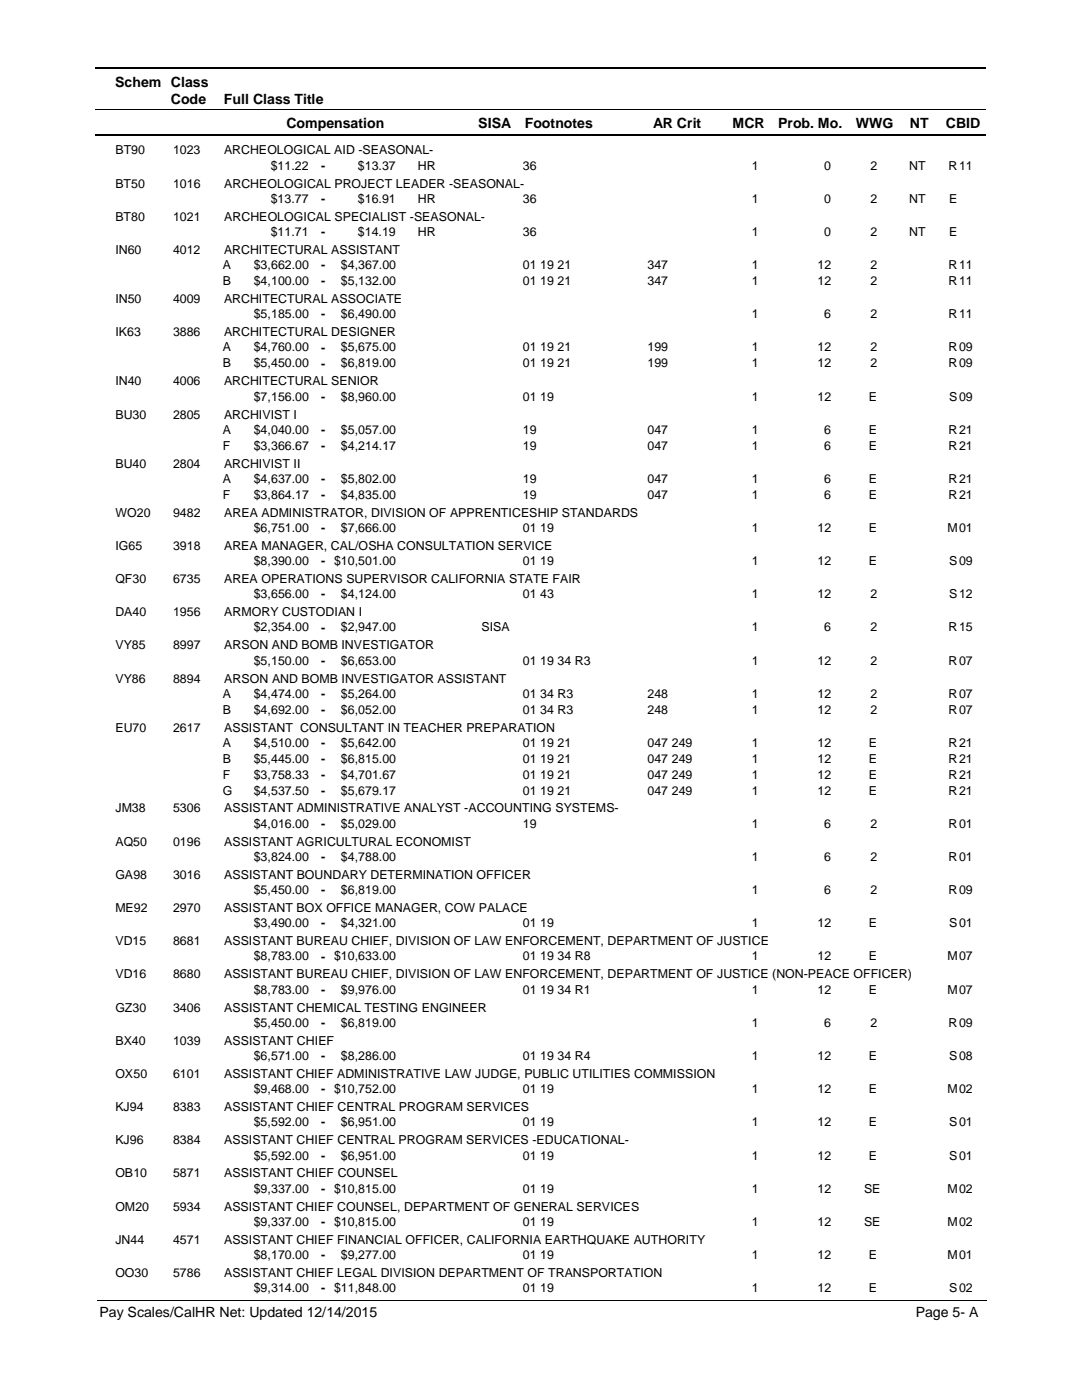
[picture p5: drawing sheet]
<svg xmlns="http://www.w3.org/2000/svg" width="216mm" height="279mm" viewBox="0 0 216 279" stroke-linecap="round" stroke-linejoin="round" font-family="sans-serif">
<defs><g id="words">
<g font-size="2.8">
<text x="23" y="17.3">Schem Class</text>
<text x="34.1" y="20.7">Code</text>
<text x="44.7" y="20.7">Full Class Title</text>
<text x="57.2" y="25.6">Compensation</text>
<text x="95.4" y="25.6">SISA</text>
<text x="104.7" y="25.6">Footnotes</text>
<text x="130.3" y="25.6">AR Crit</text>
<text x="146.2" y="25.6">MCR</text>
<text x="155.3" y="25.6">Prob. Mo.</text>
<text x="170.8" y="25.6">WWG</text>
<text x="181.5" y="25.6">NT</text>
<text x="188.7" y="25.6">CBID</text>
<text x="19.9" y="262.9">Pay Scales/CalHR Net: Updated 12/14/2015</text>
<text x="182.7" y="262.9">Page 5- A</text>
</g>
<g font-size="2.5">
<text x="23" y="30.8">BT90</text>
<text x="34.5" y="30.8">1023</text>
<text x="44.7" y="30.8">ARCHEOLOGICAL AID -SEASONAL-</text>
<text x="54" y="33.9">$11.22</text>
<text x="64.1" y="33.9">-</text>
<text x="71.4" y="33.9">$13.37</text>
<text x="83.4" y="33.9">HR</text>
<text x="104.3" y="33.9">36</text>
<text x="150" y="33.9">1</text>
<text x="164.5" y="33.9">0</text>
<text x="173.7" y="33.9">2</text>
<text x="181.4" y="33.9">NT</text>
<text x="189.3" y="33.9">R</text>
<text x="191.4" y="33.9">11</text>
<text x="23" y="37.4">BT50</text>
<text x="34.5" y="37.4">1016</text>
<text x="44.7" y="37.4">ARCHEOLOGICAL PROJECT LEADER -SEASONAL-</text>
<text x="54" y="40.5">$13.77</text>
<text x="64.1" y="40.5">-</text>
<text x="71.4" y="40.5">$16.91</text>
<text x="83.4" y="40.5">HR</text>
<text x="104.3" y="40.5">36</text>
<text x="150" y="40.5">1</text>
<text x="164.5" y="40.5">0</text>
<text x="173.7" y="40.5">2</text>
<text x="181.4" y="40.5">NT</text>
<text x="189.4" y="40.5">E</text>
<text x="23" y="44">BT80</text>
<text x="34.5" y="44">1021</text>
<text x="44.7" y="44">ARCHEOLOGICAL SPECIALIST -SEASONAL-</text>
<text x="54" y="47.1">$11.71</text>
<text x="64.1" y="47.1">-</text>
<text x="71.4" y="47.1">$14.19</text>
<text x="83.4" y="47.1">HR</text>
<text x="104.3" y="47.1">36</text>
<text x="150" y="47.1">1</text>
<text x="164.5" y="47.1">0</text>
<text x="173.7" y="47.1">2</text>
<text x="181.4" y="47.1">NT</text>
<text x="189.4" y="47.1">E</text>
<text x="23" y="50.7">IN60</text>
<text x="34.5" y="50.7">4012</text>
<text x="44.5" y="53.7">A</text>
<text x="44.7" y="50.7">ARCHITECTURAL ASSISTANT</text>
<text x="50.6" y="53.7">$3,662.00</text>
<text x="64.1" y="53.8">-</text>
<text x="68" y="53.7">$4,367.00</text>
<text x="104.3" y="53.7">01 19 21</text>
<text x="129.2" y="53.7">347</text>
<text x="150" y="53.7">1</text>
<text x="163.1" y="53.7">12</text>
<text x="173.7" y="53.7">2</text>
<text x="189.3" y="53.7">R</text>
<text x="191.4" y="53.7">11</text>
<text x="44.5" y="56.9">B</text>
<text x="50.6" y="56.9">$4,100.00</text>
<text x="64.1" y="56.9">-</text>
<text x="68" y="56.9">$5,132.00</text>
<text x="104.3" y="56.9">01 19 21</text>
<text x="129.2" y="56.9">347</text>
<text x="150" y="56.9">1</text>
<text x="163.1" y="56.9">12</text>
<text x="173.7" y="56.9">2</text>
<text x="189.3" y="56.9">R</text>
<text x="191.4" y="56.9">11</text>
<text x="23" y="60.5">IN50</text>
<text x="34.5" y="60.5">4009</text>
<text x="44.7" y="60.5">ARCHITECTURAL ASSOCIATE</text>
<text x="50.6" y="63.5">$5,185.00</text>
<text x="64.1" y="63.5">-</text>
<text x="68" y="63.5">$6,490.00</text>
<text x="150" y="63.5">1</text>
<text x="164.5" y="63.5">6</text>
<text x="173.7" y="63.5">2</text>
<text x="189.3" y="63.5">R</text>
<text x="191.4" y="63.5">11</text>
<text x="23" y="67.1">IK63</text>
<text x="34.5" y="67.1">3886</text>
<text x="44.5" y="70.1">A</text>
<text x="44.7" y="67.1">ARCHITECTURAL DESIGNER</text>
<text x="50.6" y="70.1">$4,760.00</text>
<text x="64.1" y="70.2">-</text>
<text x="68" y="70.1">$5,675.00</text>
<text x="104.3" y="70.1">01 19 21</text>
<text x="129.2" y="70.1">199</text>
<text x="150" y="70.1">1</text>
<text x="163.1" y="70.1">12</text>
<text x="173.7" y="70.1">2</text>
<text x="189.3" y="70.1">R</text>
<text x="191.4" y="70.1">09</text>
<text x="23" y="76.9">IN40</text>
<text x="34.5" y="76.9">4006</text>
<text x="44.5" y="73.3">B</text>
<text x="44.7" y="76.9">ARCHITECTURAL SENIOR</text>
<text x="50.6" y="73.3">$5,450.00</text>
<text x="64.1" y="73.3">-</text>
<text x="68" y="73.3">$6,819.00</text>
<text x="104.3" y="73.3">01 19 21</text>
<text x="129.2" y="73.3">199</text>
<text x="150" y="73.3">1</text>
<text x="163.1" y="73.3">12</text>
<text x="173.7" y="73.3">2</text>
<text x="189.3" y="73.3">R</text>
<text x="191.4" y="73.3">09</text>
<text x="23" y="83.5">BU30</text>
<text x="34.5" y="83.5">2805</text>
<text x="44.7" y="83.5">ARCHIVIST I</text>
<text x="50.6" y="79.9">$7,156.00</text>
<text x="64.1" y="80">-</text>
<text x="68" y="79.9">$8,960.00</text>
<text x="104.3" y="79.9">01 19</text>
<text x="150" y="79.9">1</text>
<text x="163.1" y="79.9">12</text>
<text x="173.4" y="79.9">E</text>
<text x="189.4" y="79.9">S</text>
<text x="191.4" y="79.9">09</text>
<text x="44.5" y="86.6">A</text>
<text x="44.5" y="89.7">F</text>
<text x="50.6" y="86.6">$4,040.00</text>
<text x="50.6" y="89.7">$3,366.67</text>
<text x="64.1" y="86.6">-</text>
<text x="64.1" y="89.7">-</text>
<text x="68" y="89.7">$4,214.17</text>
<text x="68" y="86.6">$5,057.00</text>
<text x="104.3" y="89.7">19</text>
<text x="104.3" y="86.6">19</text>
<text x="129.2" y="89.7">047</text>
<text x="129.2" y="86.6">047</text>
<text x="150" y="86.6">1</text>
<text x="150" y="89.7">1</text>
<text x="164.5" y="86.6">6</text>
<text x="164.5" y="89.7">6</text>
<text x="173.4" y="89.7">E</text>
<text x="173.4" y="86.6">E</text>
<text x="189.3" y="86.6">R</text>
<text x="189.3" y="89.7">R</text>
<text x="191.4" y="86.6">21</text>
<text x="191.4" y="89.7">21</text>
<text x="23" y="93.3">BU40</text>
<text x="34.5" y="93.3">2804</text>
<text x="44.7" y="93.3">ARCHIVIST II</text>
<text x="44.5" y="96.4">A</text>
<text x="44.5" y="99.5">F</text>
<text x="50.6" y="96.4">$4,637.00</text>
<text x="50.6" y="99.5">$3,864.17</text>
<text x="64.1" y="96.4">-</text>
<text x="64.1" y="99.6">-</text>
<text x="68" y="96.4">$5,802.00</text>
<text x="68" y="99.5">$4,835.00</text>
<text x="104.3" y="96.4">19</text>
<text x="104.3" y="99.5">19</text>
<text x="129.2" y="96.4">047</text>
<text x="129.2" y="99.5">047</text>
<text x="150" y="96.4">1</text>
<text x="150" y="99.5">1</text>
<text x="164.5" y="96.4">6</text>
<text x="164.5" y="99.5">6</text>
<text x="173.4" y="96.4">E</text>
<text x="173.4" y="99.5">E</text>
<text x="189.3" y="96.4">R</text>
<text x="189.3" y="99.5">R</text>
<text x="191.4" y="96.4">21</text>
<text x="191.4" y="99.5">21</text>
<text x="23" y="103.1">WO20</text>
<text x="34.5" y="103.1">9482</text>
<text x="44.7" y="103.1">AREA ADMINISTRATOR, DIVISION OF APPRENTICESHIP STANDARDS</text>
<text x="50.6" y="106.2">$6,751.00</text>
<text x="64.1" y="106.2">-</text>
<text x="68" y="106.2">$7,666.00</text>
<text x="104.3" y="106.2">01 19</text>
<text x="150" y="106.2">1</text>
<text x="163.1" y="106.2">12</text>
<text x="173.4" y="106.2">E</text>
<text x="189.1" y="106.2">M</text>
<text x="191.4" y="106.2">01</text>
<text x="23" y="109.7">IG65</text>
<text x="34.5" y="109.7">3918</text>
<text x="44.7" y="109.7">AREA MANAGER, CAL/OSHA CONSULTATION SERVICE</text>
<text x="50.6" y="112.8">$8,390.00</text>
<text x="64.1" y="112.8">- $10,501.00</text>
<text x="104.3" y="112.8">01 19</text>
<text x="150" y="112.8">1</text>
<text x="163.1" y="112.8">12</text>
<text x="173.4" y="112.8">E</text>
<text x="189.4" y="112.8">S</text>
<text x="191.4" y="112.8">09</text>
<text x="23" y="116.3">QF30</text>
<text x="34.5" y="116.3">6735</text>
<text x="44.7" y="116.3">AREA OPERATIONS SUPERVISOR CALIFORNIA STATE FAIR</text>
<text x="50.6" y="119.4">$3,656.00</text>
<text x="64.1" y="119.4">-</text>
<text x="68" y="119.4">$4,124.00</text>
<text x="104.3" y="119.4">01 43</text>
<text x="150" y="119.4">1</text>
<text x="163.1" y="119.4">12</text>
<text x="173.7" y="119.4">2</text>
<text x="189.4" y="119.4">S</text>
<text x="191.4" y="119.4">12</text>
<text x="23" y="123">DA40</text>
<text x="34.5" y="123">1956</text>
<text x="44.7" y="123">ARMORY CUSTODIAN I</text>
<text x="23" y="129.6">VY85</text>
<text x="34.5" y="129.6">8997</text>
<text x="44.7" y="129.6">ARSON AND BOMB INVESTIGATOR</text>
<text x="50.6" y="126">$2,354.00</text>
<text x="64.1" y="126">-</text>
<text x="68" y="126">$2,947.00</text>
<text x="96.1" y="126">SISA</text>
<text x="150" y="126">1</text>
<text x="164.5" y="126">6</text>
<text x="173.7" y="126">2</text>
<text x="189.3" y="126">R</text>
<text x="191.4" y="126">15</text>
<text x="23" y="136.2">VY86</text>
<text x="34.5" y="136.2">8894</text>
<text x="44.7" y="136.2">ARSON AND BOMB INVESTIGATOR ASSISTANT</text>
<text x="50.6" y="132.6">$5,150.00</text>
<text x="64.1" y="132.7">-</text>
<text x="68" y="132.6">$6,653.00</text>
<text x="104.3" y="132.6">01 19 34 R3</text>
<text x="150" y="132.6">1</text>
<text x="163.1" y="132.6">12</text>
<text x="173.7" y="132.6">2</text>
<text x="189.3" y="132.6">R</text>
<text x="191.4" y="132.6">07</text>
<text x="44.5" y="139.3">A</text>
<text x="44.5" y="142.4">B</text>
<text x="50.6" y="139.3">$4,474.00</text>
<text x="50.6" y="142.4">$4,692.00</text>
<text x="64.1" y="139.3">-</text>
<text x="64.1" y="142.5">-</text>
<text x="68" y="139.3">$5,264.00</text>
<text x="68" y="142.4">$6,052.00</text>
<text x="104.3" y="139.3">01 34 R3</text>
<text x="104.3" y="142.4">01 34 R3</text>
<text x="129.2" y="139.3">248</text>
<text x="129.2" y="142.4">248</text>
<text x="150" y="142.4">1</text>
<text x="150" y="139.3">1</text>
<text x="163.1" y="139.3">12</text>
<text x="163.1" y="142.4">12</text>
<text x="173.7" y="139.3">2</text>
<text x="173.7" y="142.4">2</text>
<text x="189.3" y="142.4">R</text>
<text x="189.3" y="139.3">R</text>
<text x="191.4" y="139.3">07</text>
<text x="191.4" y="142.4">07</text>
<text x="23" y="146">EU70</text>
<text x="34.5" y="146">2617</text>
<text x="44.5" y="149.1">A</text>
<text x="44.7" y="146">ASSISTANT CONSULTANT IN TEACHER PREPARATION</text>
<text x="50.6" y="149.1">$4,510.00</text>
<text x="64.1" y="149.1">-</text>
<text x="68" y="149.1">$5,642.00</text>
<text x="104.3" y="149.1">01 19 21</text>
<text x="129.2" y="149.1">047 249</text>
<text x="150" y="149.1">1</text>
<text x="163.1" y="149.1">12</text>
<text x="173.4" y="149.1">E</text>
<text x="189.3" y="149.1">R</text>
<text x="191.4" y="149.1">21</text>
<text x="44.5" y="152.2">B</text>
<text x="44.5" y="155.4">F</text>
<text x="50.6" y="152.2">$5,445.00</text>
<text x="50.6" y="155.4">$3,758.33</text>
<text x="64.1" y="152.3">-</text>
<text x="64.1" y="155.4">-</text>
<text x="68" y="152.2">$6,815.00</text>
<text x="68" y="155.4">$4,701.67</text>
<text x="104.3" y="152.2">01 19 21</text>
<text x="104.3" y="155.4">01 19 21</text>
<text x="129.2" y="152.2">047 249</text>
<text x="129.2" y="155.4">047 249</text>
<text x="150" y="155.4">1</text>
<text x="150" y="152.2">1</text>
<text x="163.1" y="152.2">12</text>
<text x="163.1" y="155.4">12</text>
<text x="173.4" y="152.2">E</text>
<text x="173.4" y="155.4">E</text>
<text x="189.3" y="155.4">R</text>
<text x="189.3" y="152.2">R</text>
<text x="191.4" y="152.2">21</text>
<text x="191.4" y="155.4">21</text>
<text x="44.5" y="158.6">G</text>
<text x="50.6" y="158.6">$4,537.50</text>
<text x="64.1" y="158.6">-</text>
<text x="68" y="158.6">$5,679.17</text>
<text x="104.3" y="158.6">01 19 21</text>
<text x="129.2" y="158.6">047 249</text>
<text x="150" y="158.6">1</text>
<text x="163.1" y="158.6">12</text>
<text x="173.4" y="158.6">E</text>
<text x="189.3" y="158.6">R</text>
<text x="191.4" y="158.6">21</text>
<text x="23" y="162.1">JM38</text>
<text x="34.5" y="162.1">5306</text>
<text x="44.7" y="162.1">ASSISTANT ADMINISTRATIVE ANALYST -ACCOUNTING SYSTEMS-</text>
<text x="50.6" y="165.2">$4,016.00</text>
<text x="64.1" y="165.2">-</text>
<text x="68" y="165.2">$5,029.00</text>
<text x="104.3" y="165.2">19</text>
<text x="150" y="165.2">1</text>
<text x="164.5" y="165.2">6</text>
<text x="173.7" y="165.2">2</text>
<text x="189.3" y="165.2">R</text>
<text x="191.4" y="165.2">01</text>
<text x="23" y="168.8">AQ50</text>
<text x="34.5" y="168.8">0196</text>
<text x="44.7" y="168.8">ASSISTANT AGRICULTURAL ECONOMIST</text>
<text x="50.6" y="171.8">$3,824.00</text>
<text x="64.1" y="171.9">-</text>
<text x="68" y="171.8">$4,788.00</text>
<text x="150" y="171.8">1</text>
<text x="164.5" y="171.8">6</text>
<text x="173.7" y="171.8">2</text>
<text x="189.3" y="171.8">R</text>
<text x="191.4" y="171.8">01</text>
<text x="23" y="175.4">GA98</text>
<text x="34.5" y="175.4">3016</text>
<text x="44.7" y="175.4">ASSISTANT BOUNDARY DETERMINATION OFFICER</text>
<text x="50.6" y="178.4">$5,450.00</text>
<text x="64.1" y="178.5">-</text>
<text x="68" y="178.4">$6,819.00</text>
<text x="150" y="178.4">1</text>
<text x="164.5" y="178.4">6</text>
<text x="173.7" y="178.4">2</text>
<text x="189.3" y="178.4">R</text>
<text x="191.4" y="178.4">09</text>
<text x="23" y="182">ME92</text>
<text x="34.5" y="182">2970</text>
<text x="44.7" y="182">ASSISTANT BOX OFFICE MANAGER, COW PALACE</text>
<text x="50.6" y="185">$3,490.00</text>
<text x="64.1" y="185.1">-</text>
<text x="68" y="185">$4,321.00</text>
<text x="104.3" y="185">01 19</text>
<text x="150" y="185">1</text>
<text x="163.1" y="185">12</text>
<text x="173.4" y="185">E</text>
<text x="189.4" y="185">S</text>
<text x="191.4" y="185">01</text>
<text x="23" y="188.6">VD15</text>
<text x="34.5" y="188.6">8681</text>
<text x="44.7" y="188.6">ASSISTANT BUREAU CHIEF, DIVISION OF LAW ENFORCEMENT, DEPARTMENT OF JUSTICE</text>
<text x="50.6" y="191.7">$8,783.00</text>
<text x="64.1" y="191.7">- $10,633.00</text>
<text x="104.3" y="191.7">01 19 34 R8</text>
<text x="150" y="191.7">1</text>
<text x="163.1" y="191.7">12</text>
<text x="173.4" y="191.7">E</text>
<text x="189.1" y="191.7">M</text>
<text x="191.4" y="191.7">07</text>
<text x="23" y="195.3">VD16</text>
<text x="34.5" y="195.3">8680</text>
<text x="44.7" y="195.3">ASSISTANT BUREAU CHIEF, DIVISION OF LAW ENFORCEMENT, DEPARTMENT OF JUSTICE (NON-PEACE OFFICER)</text>
<text x="23" y="201.9">GZ30</text>
<text x="34.5" y="201.9">3406</text>
<text x="44.7" y="201.9">ASSISTANT CHEMICAL TESTING ENGINEER</text>
<text x="50.6" y="198.3">$8,783.00</text>
<text x="64.1" y="198.3">-</text>
<text x="68" y="198.3">$9,976.00</text>
<text x="104.3" y="198.3">01 19 34 R1</text>
<text x="150" y="198.3">1</text>
<text x="163.1" y="198.3">12</text>
<text x="173.4" y="198.3">E</text>
<text x="189.1" y="198.3">M</text>
<text x="191.4" y="198.3">07</text>
<text x="23" y="208.5">BX40</text>
<text x="34.5" y="208.5">1039</text>
<text x="44.7" y="208.5">ASSISTANT CHIEF</text>
<text x="50.6" y="204.9">$5,450.00</text>
<text x="64.1" y="204.9">-</text>
<text x="68" y="204.9">$6,819.00</text>
<text x="150" y="204.9">1</text>
<text x="164.5" y="204.9">6</text>
<text x="173.7" y="204.9">2</text>
<text x="189.3" y="204.9">R</text>
<text x="191.4" y="204.9">09</text>
<text x="23" y="215.1">OX50</text>
<text x="34.5" y="215.1">6101</text>
<text x="44.7" y="215.1">ASSISTANT CHIEF ADMINISTRATIVE LAW JUDGE, PUBLIC UTILITIES COMMISSION</text>
<text x="50.6" y="211.6">$6,571.00</text>
<text x="64.1" y="211.6">-</text>
<text x="68" y="211.6">$8,286.00</text>
<text x="104.3" y="211.6">01 19 34 R4</text>
<text x="150" y="211.6">1</text>
<text x="163.1" y="211.6">12</text>
<text x="173.4" y="211.6">E</text>
<text x="189.4" y="211.6">S</text>
<text x="191.4" y="211.6">08</text>
<text x="23" y="221.7">KJ94</text>
<text x="34.5" y="221.7">8383</text>
<text x="44.7" y="221.7">ASSISTANT CHIEF CENTRAL PROGRAM SERVICES</text>
<text x="50.6" y="218.2">$9,468.00</text>
<text x="64.1" y="218.2">- $10,752.00</text>
<text x="104.3" y="218.2">01 19</text>
<text x="150" y="218.2">1</text>
<text x="163.1" y="218.2">12</text>
<text x="173.4" y="218.2">E</text>
<text x="189.1" y="218.2">M</text>
<text x="191.4" y="218.2">02</text>
<text x="50.6" y="224.8">$5,592.00</text>
<text x="64.1" y="224.8">-</text>
<text x="68" y="224.8">$6,951.00</text>
<text x="104.3" y="224.8">01 19</text>
<text x="150" y="224.8">1</text>
<text x="163.1" y="224.8">12</text>
<text x="173.4" y="224.8">E</text>
<text x="189.4" y="224.8">S</text>
<text x="191.4" y="224.8">01</text>
<text x="23" y="228.4">KJ96</text>
<text x="34.5" y="228.4">8384</text>
<text x="44.7" y="228.4">ASSISTANT CHIEF CENTRAL PROGRAM SERVICES -EDUCATIONAL-</text>
<text x="50.6" y="231.4">$5,592.00</text>
<text x="64.1" y="231.5">-</text>
<text x="68" y="231.4">$6,951.00</text>
<text x="104.3" y="231.4">01 19</text>
<text x="150" y="231.4">1</text>
<text x="163.1" y="231.4">12</text>
<text x="173.4" y="231.4">E</text>
<text x="189.4" y="231.4">S</text>
<text x="191.4" y="231.4">01</text>
<text x="23" y="235">OB10</text>
<text x="34.5" y="235">5871</text>
<text x="44.7" y="235">ASSISTANT CHIEF COUNSEL</text>
<text x="50.6" y="238">$9,337.00</text>
<text x="64.1" y="238.1">- $10,815.00</text>
<text x="104.3" y="238">01 19</text>
<text x="150" y="238">1</text>
<text x="163.1" y="238">12</text>
<text x="172.4" y="238">SE</text>
<text x="189.1" y="238">M</text>
<text x="191.4" y="238">02</text>
<text x="23" y="241.6">OM20</text>
<text x="34.5" y="241.6">5934</text>
<text x="44.7" y="241.6">ASSISTANT CHIEF COUNSEL, DEPARTMENT OF GENERAL SERVICES</text>
<text x="50.6" y="244.6">$9,337.00</text>
<text x="64.1" y="244.7">- $10,815.00</text>
<text x="104.3" y="244.6">01 19</text>
<text x="150" y="244.6">1</text>
<text x="163.1" y="244.6">12</text>
<text x="172.4" y="244.6">SE</text>
<text x="189.1" y="244.6">M</text>
<text x="191.4" y="244.6">02</text>
<text x="23" y="248.2">JN44</text>
<text x="34.5" y="248.2">4571</text>
<text x="44.7" y="248.2">ASSISTANT CHIEF FINANCIAL OFFICER, CALIFORNIA EARTHQUAKE AUTHORITY</text>
<text x="50.6" y="251.3">$8,170.00</text>
<text x="64.1" y="251.3">-</text>
<text x="68" y="251.3">$9,277.00</text>
<text x="104.3" y="251.3">01 19</text>
<text x="150" y="251.3">1</text>
<text x="163.1" y="251.3">12</text>
<text x="173.4" y="251.3">E</text>
<text x="189.1" y="251.3">M</text>
<text x="191.4" y="251.3">01</text>
<text x="23" y="254.9">OO30</text>
<text x="34.5" y="254.9">5786</text>
<text x="44.7" y="254.9">ASSISTANT CHIEF LEGAL DIVISION DEPARTMENT OF TRANSPORTATION</text>
<text x="50.6" y="257.9">$9,314.00</text>
<text x="64.1" y="257.9">- $11,848.00</text>
<text x="104.3" y="257.9">01 19</text>
<text x="150" y="257.9">1</text>
<text x="163.1" y="257.9">12</text>
<text x="173.4" y="257.9">E</text>
<text x="189.4" y="257.9">S</text>
<text x="191.4" y="257.9">02</text>
</g>
</g></defs>
<path d="M19 13.5h177.8M19 27h177.8" fill="none" stroke="#000" stroke-width=".36"/>
<path d="M19 21.8h177.8" fill="none" stroke="#000" stroke-width=".2"/>
<g fill="#fff">
<path d="M46.9 31.2h16.3v3h-16.3z"/>
<path d="M191 31.2h4.2v3h-4.2z"/>
<path d="M46.9 37.8h16.3v3h-16.3z"/>
<path d="M191 37.8h4.2v3h-4.2z"/>
<path d="M46.9 44.5h16.3v3h-16.3z"/>
<path d="M191 44.5h4.2v3h-4.2z"/>
<path d="M46.9 51.1h16.3v3h-16.3z"/>
<path d="M191 51.1h4.2v3h-4.2z"/>
<path d="M46.9 54.3h16.3v3h-16.3z"/>
<path d="M191 54.3h4.2v3h-4.2z"/>
<path d="M46.9 60.9h16.3v3h-16.3z"/>
<path d="M191 60.9h4.2v3h-4.2z"/>
<path d="M46.9 67.5h16.3v3h-16.3z"/>
<path d="M191 67.5h4.2v3h-4.2z"/>
<path d="M46.9 70.7h16.3v3h-16.3z"/>
<path d="M191 70.7h4.2v3h-4.2z"/>
<path d="M46.9 77.3h16.3v3h-16.3z"/>
<path d="M191 77.3h4.2v3h-4.2z"/>
<path d="M46.9 83.9h16.3v3h-16.3z"/>
<path d="M191 83.9h4.2v3h-4.2z"/>
<path d="M46.9 87.1h16.3v3h-16.3z"/>
<path d="M191 87.1h4.2v3h-4.2z"/>
<path d="M46.9 93.7h16.3v3h-16.3z"/>
<path d="M191 93.7h4.2v3h-4.2z"/>
<path d="M46.9 96.9h16.3v3h-16.3z"/>
<path d="M191 96.9h4.2v3h-4.2z"/>
<path d="M46.9 103.5h16.3v3h-16.3z"/>
<path d="M191 103.5h4.2v3h-4.2z"/>
<path d="M46.9 110.1h16.3v3h-16.3z"/>
<path d="M191 110.1h4.2v3h-4.2z"/>
<path d="M46.9 116.8h16.3v2.9h-16.3z"/>
<path d="M191 116.8h4.2v2.9h-4.2z"/>
<path d="M46.9 123.4h16.3v3h-16.3z"/>
<path d="M191 123.4h4.2v3h-4.2z"/>
<path d="M46.9 130h16.3v3h-16.3z"/>
<path d="M191 130h4.2v3h-4.2z"/>
<path d="M46.9 136.6h16.3v3h-16.3z"/>
<path d="M191 136.6h4.2v3h-4.2z"/>
<path d="M46.9 139.8h16.3v3h-16.3z"/>
<path d="M191 139.8h4.2v3h-4.2z"/>
<path d="M46.9 146.4h16.3v3h-16.3z"/>
<path d="M191 146.4h4.2v3h-4.2z"/>
<path d="M46.9 149.6h16.3v3h-16.3z"/>
<path d="M191 149.6h4.2v3h-4.2z"/>
<path d="M46.9 152.8h16.3v2.9h-16.3z"/>
<path d="M191 152.8h4.2v2.9h-4.2z"/>
<path d="M46.9 155.9h16.3v3h-16.3z"/>
<path d="M191 155.9h4.2v3h-4.2z"/>
<path d="M46.9 162.6h16.3v2.9h-16.3z"/>
<path d="M191 162.6h4.2v2.9h-4.2z"/>
<path d="M46.9 169.2h16.3v3h-16.3z"/>
<path d="M191 169.2h4.2v3h-4.2z"/>
<path d="M46.9 175.8h16.3v3h-16.3z"/>
<path d="M191 175.8h4.2v3h-4.2z"/>
<path d="M46.9 182.4h16.3v3h-16.3z"/>
<path d="M191 182.4h4.2v3h-4.2z"/>
<path d="M46.9 189.1h16.3v2.9h-16.3z"/>
<path d="M191 189.1h4.2v2.9h-4.2z"/>
<path d="M46.9 195.7h16.3v2.9h-16.3z"/>
<path d="M191 195.7h4.2v2.9h-4.2z"/>
<path d="M46.9 202.3h16.3v3h-16.3z"/>
<path d="M191 202.3h4.2v3h-4.2z"/>
<path d="M46.9 208.9h16.3v3h-16.3z"/>
<path d="M191 208.9h4.2v3h-4.2z"/>
<path d="M46.9 215.5h16.3v3h-16.3z"/>
<path d="M191 215.5h4.2v3h-4.2z"/>
<path d="M46.9 222.2h16.3v2.9h-16.3z"/>
<path d="M191 222.2h4.2v2.9h-4.2z"/>
<path d="M46.9 228.8h16.3v3h-16.3z"/>
<path d="M191 228.8h4.2v3h-4.2z"/>
<path d="M46.9 235.4h16.3v3h-16.3z"/>
<path d="M191 235.4h4.2v3h-4.2z"/>
<path d="M46.9 242h16.3v3h-16.3z"/>
<path d="M191 242h4.2v3h-4.2z"/>
<path d="M46.9 248.7h16.3v3h-16.3z"/>
<path d="M191 248.7h4.2v3h-4.2z"/>
<path d="M46.9 255.3h16.3v3h-16.3z"/>
<path d="M191 255.3h4.2v3h-4.2z"/>
</g>
<path d="M19.4 259.6h177.4" fill="none" stroke="#000" stroke-width=".2"/>
<use href="#words"/>
</svg>
